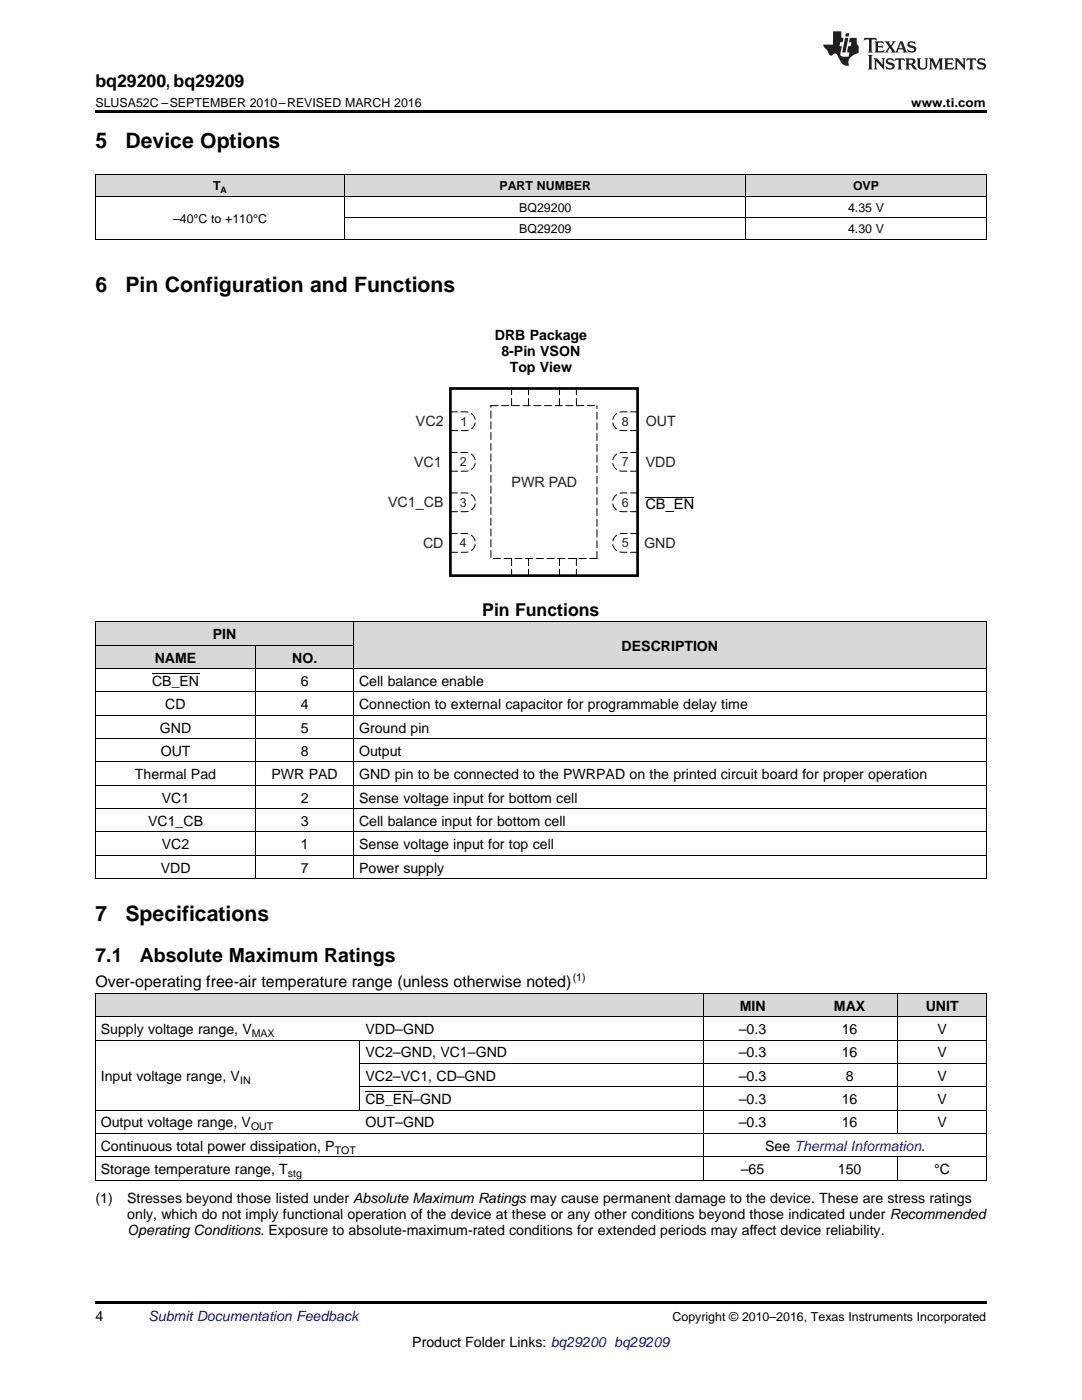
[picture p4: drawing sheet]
<svg xmlns="http://www.w3.org/2000/svg" width="216mm" height="279mm" viewBox="0 0 216 279" stroke-linecap="round" stroke-linejoin="round" font-family="sans-serif">
<defs><g id="words">
<g font-size="4.2">
<text x="19" y="29.6">5</text>
<text x="25" y="29.6">Device Options</text>
<text x="19" y="58.3">6</text>
<text x="25" y="58.3">Pin Configuration and Functions</text>
<text x="19" y="183.8">7</text>
<text x="25" y="183.8">Specifications</text>
</g>
<g font-size="3.9">
<text x="19" y="191.9">7.1</text>
<text x="27.9" y="191.9">Absolute Maximum Ratings</text>
</g>
<g font-size="3.5">
<text x="19" y="17.3">bq29200, bq29209</text>
<text x="96.2" y="122.9">Pin Functions</text>
</g>
<text font-size="3.2" x="19" y="197.1">Over-operating free-air temperature range (unless otherwise noted)</text>
<g font-size="2.9" fill="#231f20">
<text x="83" y="85.1">VC2</text>
<text x="128.8" y="85.1">OUT</text>
<text x="82.6" y="93.2">VC1</text>
<text x="128.8" y="93.2">VDD</text>
<text x="77.4" y="101.3">VC1_CB</text>
<text x="102.1" y="97.2">PWR PAD</text>
<text x="84.4" y="109.3">CD</text>
<text x="128.5" y="109.3">GND</text>
</g>
<text font-size="2.9" x="128.8" y="101.7">CB_EN</text>
<g font-size="2.8">
<text x="98.7" y="67.9">DRB Package</text>
<text x="100" y="71">8-Pin VSON</text>
<text x="101.7" y="74.2">Top View</text>
<text x="42.5" y="127.6">PIN</text>
<text x="124" y="129.9">DESCRIPTION</text>
<text x="30.3" y="136.9">CB_EN</text>
<text x="30.9" y="132.2">NAME</text>
<text x="58.3" y="132.2">NO.</text>
<text x="60" y="136.9">6</text>
<text x="71.6" y="136.9">Cell balance enable</text>
<text x="33" y="141.5">CD</text>
<text x="60" y="141.5">4</text>
<text x="71.6" y="141.5">Connection to external capacitor for programmable delay time</text>
<text x="31.9" y="146.2">GND</text>
<text x="60" y="146.2">5</text>
<text x="71.6" y="146.2">Ground pin</text>
<text x="26.9" y="155.5">Thermal Pad</text>
<text x="32.1" y="150.8">OUT</text>
<text x="54.2" y="155.5">PWR PAD</text>
<text x="60" y="150.8">8</text>
<text x="71.6" y="150.8">Output</text>
<text x="71.6" y="155.5">GND pin to be connected to the PWRPAD on the printed circuit board for proper operation</text>
<text x="32.3" y="160.2">VC1</text>
<text x="60" y="160.2">2</text>
<text x="71.6" y="160.2">Sense voltage input for bottom cell</text>
<text x="29.6" y="164.8">VC1_CB</text>
<text x="60" y="164.8">3</text>
<text x="71.6" y="164.8">Cell balance input for bottom cell</text>
<text x="32.3" y="169.5">VC2</text>
<text x="60" y="169.5">1</text>
<text x="71.6" y="169.5">Sense voltage input for top cell</text>
<text x="32.1" y="174.1">VDD</text>
<text x="60" y="174.1">7</text>
<text x="71.6" y="174.1">Power supply</text>
<text x="147.6" y="201.7">MIN</text>
<text x="166.4" y="201.7">MAX</text>
<text x="184.7" y="201.7">UNIT</text>
<text x="20.1" y="206.4">Supply voltage range, V</text>
<text x="72.9" y="206.4">VDD–GND</text>
<text x="147.4" y="206.4">–0.3</text>
<text x="168" y="206.4">16</text>
<text x="187" y="206.4">V</text>
<text x="20.1" y="215.7">Input voltage range, V</text>
<text x="72.9" y="211">VC2–GND, VC1–GND</text>
<text x="72.9" y="215.7">VC2–VC1, CD–GND</text>
<text x="147.4" y="211">–0.3</text>
<text x="147.4" y="215.7">–0.3</text>
<text x="168" y="211">16</text>
<text x="168.8" y="215.7">8</text>
<text x="187" y="211">V</text>
<text x="187" y="215.7">V</text>
<text x="72.9" y="220.3">CB_EN–GND</text>
<text x="147.4" y="220.3">–0.3</text>
<text x="168" y="220.3">16</text>
<text x="187" y="220.3">V</text>
<text x="20.1" y="225">Output voltage range, V</text>
<text x="72.9" y="225">OUT–GND</text>
<text x="147.4" y="225">–0.3</text>
<text x="168" y="225">16</text>
<text x="187" y="225">V</text>
<text x="20.1" y="229.7">Continuous total power dissipation, P</text>
<text x="152.7" y="229.7">See Thermal Information.</text>
<text x="20.1" y="234.3">Storage temperature range, T</text>
<text x="147.8" y="234.3">–65</text>
<text x="167.2" y="234.3">150</text>
<text x="186.4" y="234.3">°C</text>
<text x="19" y="240.2">(1)</text>
<text x="25.4" y="240.2">Stresses beyond those listed under Absolute Maximum Ratings may cause permanent damage to the device. These are stress ratings</text>
<text x="25.4" y="243.3">only, which do not imply functional operation of the device at these or any other conditions beyond those indicated under Recommended</text>
<text x="25.4" y="246.5">Operating Conditions. Exposure to absolute-maximum-rated conditions for extended periods may affect device reliability.</text>
<text x="19" y="263.6">4</text>
<text x="82.3" y="268.9">Product Folder Links: bq29200 bq29209</text>
</g>
<text font-size="2.8" fill="#0000c8" x="29.6" y="263.6">Submit Documentation Feedback</text>
<g font-size="2.5">
<text x="19" y="21.4">SLUSA52C –SEPTEMBER 2010–REVISED MARCH 2016</text>
<text x="181.8" y="21.4">www.ti.com</text>
<text x="42.5" y="38">T</text>
<text x="99.7" y="38">PART NUMBER</text>
<text x="170.2" y="38">OVP</text>
<text x="34.5" y="44.4">–40°C to +110°C</text>
<text x="103.6" y="42.3">BQ29200</text>
<text x="103.6" y="46.6">BQ29209</text>
<text x="169.2" y="42.3">4.35 V</text>
<text x="169.2" y="46.6">4.30 V</text>
<text x="134.2" y="263.6">Copyright © 2010–2016, Texas Instruments Incorporated</text>
</g>
<g font-size="2.5" fill="#231f20">
<text x="91.9" y="85">1</text>
<text x="124.1" y="84.9">8</text>
<text x="91.7" y="93.1">2</text>
<text x="124.1" y="93">7</text>
<text x="91.7" y="101.1">3</text>
<text x="124.1" y="101.1">6</text>
<text x="91.7" y="109.2">4</text>
<text x="124.1" y="109.2">5</text>
</g>
<g font-size="2.1">
<text x="114.3" y="195.8">(1)</text>
<text x="50.2" y="206.9">MAX</text>
<text x="47.9" y="216.3">IN</text>
<text x="50.1" y="225.6">OUT</text>
<text x="66.8" y="230.2">TOT</text>
<text x="57.4" y="234.9">stg</text>
</g>
<text font-size="1.8" x="44" y="38.5">A</text>
</g></defs>
<g fill="#d8d8d8">
<path d="M19 198.3h52.9v4.7h-52.9z"/>
<path d="M71.9 198.3h68.6v4.7h-68.6z"/>
<path d="M140.5 198.3h19.4v4.7h-19.4z"/>
<path d="M159.9 198.3h19.3v4.7h-19.3z"/>
<path d="M179.2 198.3h17.6v4.7h-17.6z"/>
<path d="M70.6 124.2h126.2v9.3h-126.2z"/>
<path d="M19 128.8h32v4.7h-32z"/>
<path d="M51 128.8h19.6v4.7h-19.6z"/>
<path d="M19 124.2h32v4.6h-32z"/>
<path d="M51 124.2h19.6v4.6h-19.6z"/>
<path d="M19 34.9h49.8v4.3h-49.8z"/>
<path d="M68.8 34.9h80v4.3h-80z"/>
<path d="M148.8 34.9h48v4.3h-48z"/>
</g>
<path d="M19 22h177.8v.5h-177.8zM19 47.8h.2zM148.7 47.8h.1zM196.7 47.8h.1zM19 259.7h177.8v.5h-177.8z" fill="#000"/>
<g fill="none" stroke="#000" stroke-width=".2">
<path d="M19 34.9h177.8v12.9M19 39.2h177.8M19.1 34.9v12.9M68.8 34.9v12.9M148.8 34.9v12.9M19 47.8h177.8M68.8 43.5h128M128.8 99.3h9.7M19 138.1h177.8M19 133.4h177.8M19 128.8h51.6M19 124.1h177.8"/>
<path d="M19.1 124.2v51.2M51 128.8v46.6M70.5 124.2v51.2M196.8 124.2v51.2M19 156.7h177.8M19 152.1h177.8M19 147.4h177.8M19 142.8h177.8M19 175.3h177.8M19 170.7h177.8M19 166h177.8M19 161.4h177.8"/>
<path d="M19 198.3h177.8M19.1 198.3v37.3M140.5 198.3v37.3M179.2 198.3v28M196.8 198.3v37.3M19 207.6h177.8M19 202.9h177.8M71.8 207.6v14M71.9 216.9h124.9M71.9 212.2h124.9M19 235.5h177.8M19 230.9h177.8"/>
<path d="M19 226.2h177.8M19 221.6h177.8M179.2 230.9v4.7"/>
</g>
<path d="M89.9 77.5h37.3v37.4h-37.3z" fill="none" stroke="#000" stroke-width=".53"/>
<g fill="none" stroke="#000" stroke-width=".2" stroke-dasharray="1.4 .7">
<path d="M89.9 85.9h3.1a1.87 1.87 0 0 0 1.9-1.8 1.87 1.87 0 0 0-1.9-1.9h-3.1M89.9 94h3.1a1.87 1.87 0 0 0 1.9-1.8 1.87 1.87 0 0 0-1.9-1.9h-3.1M98 81h21.1M102.1 81v-3.5M105.5 81v-3.5M111.6 81v-3.5M115 81v-3.5M127.2 85.9h-3.1a1.87 1.87 0 0 1-1.9-1.8 1.87 1.87 0 0 1 1.9-1.9h3.1M127.2 94h-3.1a1.87 1.87 0 0 1-1.9-1.8 1.87 1.87 0 0 1 1.9-1.9h3.1M89.9 102.1h3.1a1.87 1.87 0 0 0 1.9-1.9 1.87 1.87 0 0 0-1.9-1.8h-3.1M89.9 110.2h3.1a1.87 1.87 0 0 0 1.9-1.9 1.87 1.87 0 0 0-1.9-1.8h-3.1M102.1 111.5v3.4"/>
<path d="M105.5 111.5v3.4M111.6 111.5v3.4M115 111.5v3.4M119.1 111.5h-21.1v-30.5M119.1 111.5v-30.5M127.2 102.1h-3.1a1.87 1.87 0 0 1-1.9-1.9 1.87 1.87 0 0 1 1.9-1.8h3.1M127.2 110.2h-3.1a1.87 1.87 0 0 1-1.9-1.9 1.87 1.87 0 0 1 1.9-1.8h3.1"/>
</g>
<g fill="#231f20">
<path d="M172.5 7.6l-.1 .5 .4-.2h.6v.1v2.1l-.2 .4h.9l-.2-.4v-2.1l.1-.1h.5l.5 .2-.2-.5zM174.5 8.3l.2 .3v1.5l-.2 .4h1.8l.2-.6a1.04 1.04 0 0 1-1.3 .2v-.7h.6l.3 .2v-.6l-.3 .2h-.6v-.6l.8-.1 .4 .3-.2-.5zM176.5 8.3l.9 1.1-.9 1.1h.8l-.2-.2 .4-.7 .5 .7-.2 .2h1.5l-.2-.2 .2-.4h.9l.1 .4-.2 .2h1l-.3-.3-.7-1.9h-.5l-.9 2-.8-1 .9-1h-.8l.1 .3-.4 .5-.3-.6 .1-.2zM179.7 8.6l.4 1h-.7zM181.3 8.4a.63 .63 0 0 0-.2 .7 .63 .63 0 0 0 .6 .4l.6 .2 .1 .2a.75 .75 0 0 1-.7 .4 .75 .75 0 0 1-.6-.5l.1 .7 .1-.1a1.11 1.11 0 0 0 1.5-.6 1.13 1.13 0 0 0-1.2-.8l-.1-.4a1.04 1.04 0 0 1 1.2 .2l-.2-.5-.2 .1-.4-.2zM173.2 10.9l.2 .4v2.2l-.2 .4h1l-.3-.4v-2.2l.3-.4zM174.3 11.6l.3 .4v1.5l-.3 .4h.8l-.2-.4v-1.3l1.5 1.7v-1.9l.2-.4h-.7l.2 .4v.9l-1.1-1.3zM177 11.8a.62 .62 0 0 0-.2 .7 .62 .62 0 0 0 .6 .4l.6 .1 .1 .3a.76 .76 0 0 1-.7 .3 .76 .76 0 0 1-.7-.4l.2 .7 .1-.1a1.11 1.11 0 0 0 1.5-.6 1.13 1.13 0 0 0-1.2-.8l-.1-.4a1.04 1.04 0 0 1 1.2 .2l-.2-.6-.2 .1-.5-.1zM178.7 11.6l-.2 .6a.61 .61 0 0 1 .8-.3v1.6l-.2 .4h.9l-.2-.4v-1.6a.63 .63 0 0 1 .7 .3l-.1-.6zM180.6 11.6l.3 .4v1.5l-.3 .4h1l-.2-.2-.1-.8 .6 .2a.76 .76 0 0 0 1.2 .7l-1-1a.58 .58 0 0 0 .6-.5 .58 .58 0 0 0-.5-.6zM181.4 11.9h.1a.45 .45 0 0 1 .5 .1 .45 .45 0 0 1 .1 .5l-.8 .2zM182.9 11.6l.2 .2a2.17 2.17 0 0 0 .3 1.9 .99 .99 0 0 0 1.6-.6v-1.1l.2-.4h-.7l.2 .2a1.92 1.92 0 0 1-.2 1.8 .6 .6 0 0 1-.9-.5v-1.1l.2-.4zM185.4 11.6l.2 .4v1.5l-.2 .4h.7l-.2-.4v-1.4l.8 1.8 .8-1.8v1.4l-.2 .4h.9l-.2-.4v-1.5l.2-.4h-.8l-.6 1.5-.6-1.5zM188.4 11.6l.2 .4v1.5l-.2 .4h1.8l.1-.6a1.04 1.04 0 0 1-1.2 .1v-.6h.5l.4 .2v-.6l-.4 .2h-.5v-.7h.8l.3 .3-.1-.6zM190.5 11.6l.2 .4v1.5l-.2 .4h.7l-.2-.4v-1.3l1.5 1.7v-1.9l.2-.4h-.7l.2 .4v.9l-1.1-1.3zM192.9 11.6l-.1 .6a.61 .61 0 0 1 .7-.3l.1 1.6-.3 .4h1l-.3-.4 .1-1.6a.63 .63 0 0 1 .7 .3l-.1-.6zM195.2 11.8a.62 .62 0 0 0-.2 .7 .62 .62 0 0 0 .6 .4l.6 .1 .1 .3a.76 .76 0 0 1-.7 .3 .76 .76 0 0 1-.6-.4l.1 .7 .1-.1a1.11 1.11 0 0 0 1.6-.6 1.13 1.13 0 0 0-1.3-.8l-.1-.4a1.04 1.04 0 0 1 1.2 .2l-.1-.6-.2 .1-.5-.1z"/>
<path d="M166.2 6.3v2.6h-1.9v.4l.8 .9a.91 .91 0 0 0 1 .8 .56 .56 0 0 1 .5-.3 .56 .56 0 0 1 .5 .3l.4 .8a1.53 1.53 0 0 0 1.9 1.2 1.54 1.54 0 0 1 1-2.1l.9-.3v-1.4a1.52 1.52 0 0 1-.4-1.6h-1.3l-.2 .8h.5l-.2 .8h-.5l-.1 1v.2l.4 .1-.2 .8a1.93 1.93 0 0 1-1.6-.3l.3-1.8h-.5l.2-.8h.4l.2-.8h-.4v-1.3zM168.6 7.6l-.6 2.9h.7l.6-2.9zM168.8 6.6l-.1 .7h.6l.2-.7z"/>
</g>
<path d="M30.3 134.4h9.4M72.9 217.9h9.4" fill="none" stroke="#000" stroke-width=".2"/>
<use href="#words"/>
</svg>
